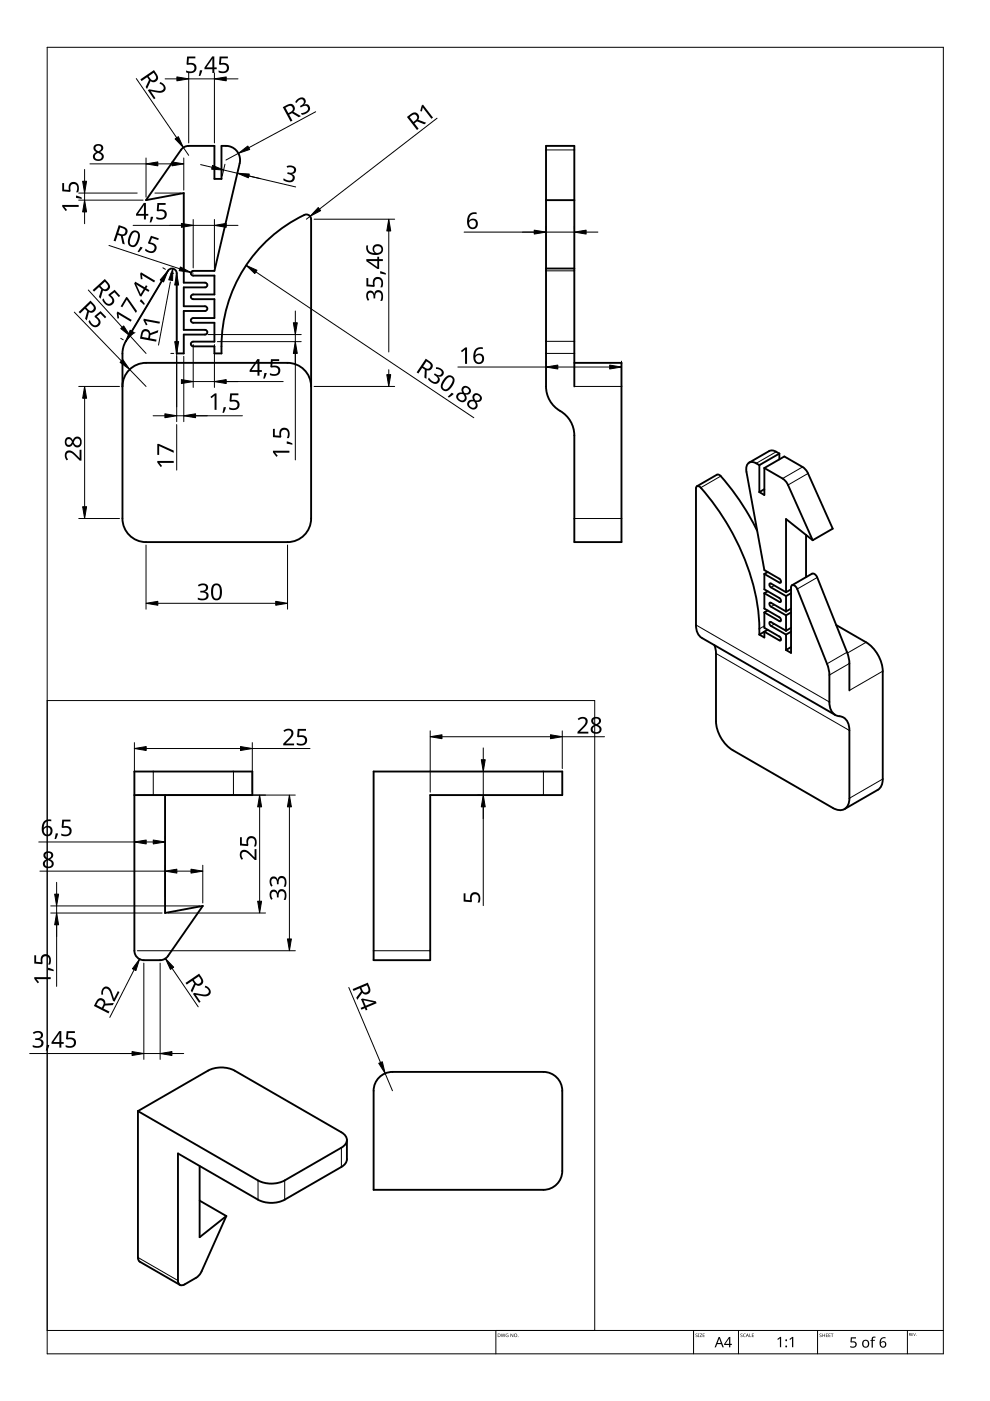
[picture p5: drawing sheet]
<svg xmlns="http://www.w3.org/2000/svg" width="210mm" height="297mm" viewBox="0 0 210 297" stroke-linecap="round" stroke-linejoin="round" font-family="sans-serif">
<g fill="none" stroke="#000" stroke-width=".4">
<path d="M38.6 31.5l.7-.4 .7-.2h5.5v7h1.5v-7a3.2 3.2 0 0 1 3.8 3.7l-5.3 22.8h-4.5a.5 .5 0 0 0-.5 .5 .5 .5 0 0 0 .5 .5h4.5v4h-4.5a.5 .5 0 0 0-.5 .5 .5 .5 0 0 0 .5 .5h4.5v4h-4.5a.5 .5 0 0 0-.5 .5 .5 .5 0 0 0 .5 .5h4.5v4h-4.5a.5 .5 0 0 0-.5 .5 .5 .5 0 0 0 .5 .5h4.5v1.5h1.5a30.7 30.7 0 0 1 18-29.4 1 1 0 0 1 1 1v63.4a5 5 0 0 1-5 5h-30a5 5 0 0 1-5-5v-35l.1-1 .6-1.5 8.9-15a1 1 0 0 1 1.1-.4 1 1 0 0 1 .8 .9v17h1.5v-4h4.5a.5 .5 0 0 0 .5-.5 .5 .5 0 0 0-.5-.5h-4.5v-4h4.5a.5 .5 0 0 0 .5-.5 .5 .5 0 0 0-.5-.5h-4.5v-4h4.5a.5 .5 0 0 0 .5-.5 .5 .5 0 0 0-.5-.5h-4.5v-19l-8 1.5zM115.8 56.9h6M115.8 42.4h6M121.8 76.9h10v38h-10v-22.6a6.3 6.3 0 0 0-3.7-5.6 6 6 0 0 1-2.3-4.8v-51h6v51M66 81.9a5 5 0 0 0-5-5h-30a5 5 0 0 0-5 5M161 98.6a2.2 2.2 0 0 0-2.2-.5 1.72 1.72 0 0 0-.5 2l3.8 20.8 3.1 1.8 .3 .3 .1 .4-.4 .1-3.1-1.8M161 98.6v5.7M162.1 99.2l4.2-2.4 3.9 2.2 .7 .7 5.7 12.4-4.3 2.4M162.1 99.2l3.8 2.3 .8 .7 5.6 12.3M162.1 99.2v5.7l-1.1-.6M165.2 96.2a2.2 2.2 0 0 0-2.1-.6l-4.3 2.5M165.2 96.2v1.2"/>
<path d="M165.2 96.2l-4.2 2.4M147.8 103.1l4.2-2.5 .5 .1a50 50 0 0 1 8 11.8M162.1 103.7l-1.1 .6M170.9 113.4v9M172.3 114.5l-5.6-4.4v15.5M151.4 136.8l.4 1.7v14.4a7.8 7.8 0 0 0 3.5 6.1l21.3 12.3a2.15 2.15 0 0 0 2.5 .2 2.15 2.15 0 0 0 1-2.3v-14.3a2.71 2.71 0 0 0-2.7-3.2 2.74 2.74 0 0 1-1.6-2.9v-5.7l-.3-1.9-6.6-16.5a.77 .77 0 0 0-1.1-.5l-.1 14.2-1-.6M161 134.5a45.4 45.4 0 0 0-8-25.4 42.5 42.5 0 0 0-4.7-5.9l-.3-.1a.42 .42 0 0 0-.4 .5v28.9a3 3 0 0 0 1.2 2.8l28.3 16.3M162.1 121.7v3.3l3.1 1.8 .3 .3 .1 .4-.4 .1-3.1-1.8M162.1 129.9v3.2l3.1 1.9 .3 .2 .1 .5-.4 .1-3.1-1.9M162.1 125.8v3.2l3.1 1.9 .3 .2 .1 .5-.4 .1-3.1-1.8M162.1 133.9v1.3l-1.1-.7M162.1 133.9l-1.1 .6"/>
<path d="M162.8 125.4l-.7 .4M162.8 121.3l-.7 .4M162.8 133.5l-.7 .4M162.8 129.4l-.7 .5M166.7 125.6l-3.2-1.9-.4 .1 .1 .5 .3 .2 3.2 1.9M166.7 129.6l-3.2-1.8-.4 .1 .1 .5 .3 .2 3.2 1.9M166.7 133.7l-3.2-1.8-.4 .1 .1 .4 .3 .3 3.2 1.8M166.7 126.4v3.2M166.7 130.5v3.2M166.7 134.5v3.3M167.7 137.2l-1 .6M167.7 133.9l-1 .6"/>
<path d="M167.7 125.8l-1 .6M167.7 133.1l-1 .6M167.7 129l-1 .6M167.7 125l-1 .6M167.7 129.9l-1 .6M167.9 124.1l4.3-2.5a1.09 1.09 0 0 1 1.1 .8l6.6 16.9 .2 1.4v5.7M177.3 132.5l6.3 3.7a7.8 7.8 0 0 1 3.6 6.1v22.9a2.6 2.6 0 0 1-1.1 2.3l-7 4M28.5 168.6h25v-5h-25v38a2 2 0 0 0 2 2l3.8-.1 1-.5 7.7-10.9-8 1.5v-25M79.2 163.6h40v5h-28v35h-12zM29.2 235.6l.1 31.3 .4 .6 8.4 4.9M29.2 235.6l14.9-8.6a6.3 6.3 0 0 1 5.7 0l22.6 13.1a1.72 1.72 0 0 1 1.2 1.6 1.72 1.72 0 0 1-1.2 1.6l-12 7a6.3 6.3 0 0 1-5.7 0zM80.4 228.4a4 4 0 0 1 2.8-1.1h32a4 4 0 0 1 4 4v17a4 4 0 0 1-4 4h-36v-21a4 4 0 0 1 1.2-2.9z"/>
<path d="M42.3 254.6l5.7 3.2M42.3 247.2v15.1l5.7-4.5M73.6 241.7v4.1a1.93 1.93 0 0 1-1.2 1.6l-12 7a6.3 6.3 0 0 1-5.7 0l-17-9.8v26.9a.86 .86 0 0 0 .4 .9 .86 .86 0 0 0 1-.1l2.8-1.6 .7-.8 5.4-12.1"/>
</g>
<g fill="none" stroke="#000" stroke-width=".21">
<path d="M115.8 31.8h6M115.8 57.4h6M115.8 74.9h6M115.8 72.4h6M121.8 81.9h10M164.6 95.8l-4.3 2.4M170.2 99l-4.3 2.5M121.8 109.9h10M152.8 101l-4.2 2.4M171.3 100.4l-4.2 2.4M147.6 132.5l28.2 16.3M151.8 138.5l28.3 16.4"/>
<path d="M162.1 132.7l-1.1 .6M164.2 132.3l-.7 .4M164.2 124.1l-.7 .4M164.2 128.2l-.7 .4M165.6 131.5l-.4 .2M165.6 135.6l-.4 .2M165.6 123.3l-.4 .2M165.6 127.4l-.4 .2M173.3 122.4l-4.3 2.5M179.6 138.3l-4.3 2.4M183.6 136.2l-3.9 2.3M180.1 140.7l-4.3 2.4"/>
<path d="M187.2 142.3l-7.1 4.1M32.5 163.6v5M49.5 163.6v5M115.2 163.6v5M187.2 165.2l-7.1 4M79.2 201.6h12M54.7 250.3v4.1M60.4 250.3v4.1M72.4 243.3v4.1M29.2 266.6l8.5 4.9"/>
</g>
<path d="M10 10h190v277h-190z" fill="none" stroke="#000" stroke-width=".21"/>
<path d="M147.1 282.1v4.9M156.6 282.1v4.9M173.3 282.1v4.9M192.4 282.1v4.9M200 282.1h-94.9v4.9" fill="none" stroke="#000" stroke-width=".21"/>
<g fill="#000">
<path d="M106.2 282.8l.2 .6 .2-.6 .3 .6 .2-.6-.2 .7-.2-.6-.3 .6zM107.3 282.8h.5l-.4 .1-.1 .2 .3 .3h.1v-.2l-.1-.1h.2v.4l-.5-.1zM108.2 282.8l.5 .6 .1-.6v.7l-.5-.6-.1 .6zM147.5 282.8h.4l-.3 .1 .1 .2a.23 .23 0 0 1 .2 .3 .23 .23 0 0 1-.4 0 .18 .18 0 0 0 .2 .1 .18 .18 0 0 0 0-.3l-.2-.2zM148 282.8h.3v.7h-.3zM148.4 282.8h.4l-.3 .6 .4 .1h-.5l.3-.7zM149 282.8h.4h-.3v.3h.3h-.3v.3l.3 .1h-.4zM157 282.8h.4l-.3 .1 .1 .2a.23 .23 0 0 1 .2 .3 .23 .23 0 0 1-.4 0 .18 .18 0 0 0 .2 .1 .18 .18 0 0 0 .1-.3l-.3-.2zM157.6 282.8h.4a.29 .29 0 0 0-.4 .4 .29 .29 0 0 0 .5 .2h-.5zM158.9 282.8l.1 .6 .3 .1h-.4zM159.4 282.8h.4h-.3v.3h.3h-.3v.3l.3 .1h-.4zM164.8 283.9l.6-.4h.2v2.1h-.2v-1.9l-.5 .4z"/>
<path d="M167.4 283.9l.6-.4h.2v2.1h-.3v-1.9l-.4 .4zM173.8 282.8h.4l-.3 .1 .1 .2a.23 .23 0 0 1 .2 .3 .25 .25 0 0 1-.5 0 .18 .18 0 0 0 .3 .1 .18 .18 0 0 0 0-.3l-.2-.2zM174.4 282.8v.3h.4l.1-.3v.7l-.1-.4h-.4v.4zM175.1 282.8h.4h-.3v.3h.3h-.3v.3l.3 .1h-.4zM175.7 282.8h.4h-.3v.3h.3h-.3v.3l.3 .1h-.4zM176.2 282.8h.5h-.2v.7l-.1-.7zM180.4 283.5h1.1v.3h-.9v.6a.75 .75 0 0 1 1 .7 .75 .75 0 0 1-1.1 .6l-.2-.1v-.2l.2 .1a.51 .51 0 0 0 .9-.4 .51 .51 0 0 0-.8-.5h-.3zM184.9 283.5l.8-.1-.1 .2h-.4l-.1 .2v.3h.4v.2h-.4v1.4h-.3v-1.4h-.3l.3-.2zM193.3 282.6h.3l-.3 .1v.2h.3l-.3 .1v.2h.3h-.3zM193.6 282.6l.3 .6 .3-.6-.3 .6z"/>
<path d="M105.5 282.8l.6 .1-.1 .5-.5 .1zM105.6 282.8v.6h.3l.1-.4z"/>
<path d="M108.9 283.1a.4 .4 0 0 1 .8 0 .4 .4 0 0 1-.8 0zM109.1 283.1a.27 .27 0 0 0 .5 0 .27 .27 0 0 0-.5 0z"/>
<path d="M152.4 283.5h.2l.9 2.2h-.3l-.3-.7h-.8l-.3 .7h-.3zM152.5 283.8l-.4 .9h.7z"/>
<path d="M154.6 283.5h.2v1.4h.4v.3h-.4v.5h-.2v-.5h-1.1v-.3zM154.6 283.8l-.8 1.1h.8z"/>
<path d="M158.4 282.8l.4 .7-.2-.2h-.3l-.2 .2zM158.5 282.8l-.2 .4h.3z"/>
<path d="M183 284.3a.82 .82 0 0 1 1.2 0 .82 .82 0 0 1-.2 1.3 .82 .82 0 0 1-1.2-.5zM183.2 284.4a.6 .6 0 0 0-.1 .8 .6 .6 0 0 0 .8 .2l.1-.4a.53 .53 0 0 0-.1-.6 .53 .53 0 0 0-.7 0z"/>
<path d="M186.8 283.7l.3-.2a.38 .38 0 0 1 .7 .3 .74 .74 0 0 0-1 .8 .7 .7 0 0 1 1 .2 .7 .7 0 0 1-.4 1 .7 .7 0 0 1-.9-.6v-.9zM186.7 285a.5 .5 0 0 0 1 0 .5 .5 0 0 0-1 0z"/>
<path d="M192.7 282.6h.2a.17 .17 0 0 1 .2 .2 .17 .17 0 0 1-.1 .2l.2 .2-.3-.2-.2 .2zM192.8 282.7v.2h.2v-.2z"/>
<circle cx="109.9" cy="283.4" r=".07"/>
<circle cx="166.7" cy="285.5" r=".2"/>
<circle cx="166.7" cy="284.2" r=".2"/>
<circle cx="194.3" cy="283.2" r=".05"/>
</g>
<path d="M10 148.5h116.1v133.6h-116.1z" fill="none" stroke="#000" stroke-width=".21"/>
<g fill="none" stroke="#000" stroke-width=".21">
<path d="M28.9 16.7l8.6 12.5M35 16.7h2.5M40 15.5v14.8M40 16.7h5.5M45.5 15.5v14.8M48 16.7h2.5M17.9 35.9v2.5M19.1 34.7h11.9M31 33.5v8.3M33.5 34.7h3M38.9 31.3l1.1 1.6M39 33.5v6.8"/>
<path d="M42.5 34.9l2.5 .6M47.4 36l15.3 3.6M47.7 34.8l-.6 2.5M50.5 32.5l-2.6 1.4M50.6 35.5l-.1 .6M66.9 23.7l-14.2 7.6M92.7 25.1l-25 19.2M16.7 42.4h13.6M16.7 40.9h12.4M17.9 40.9v1.5M17.9 44.9v2.5M23.1 52l15 5"/>
<path d="M28.2 47.8h17.3M32.8 40.9h5.5M34.3 59.6l-6.3 10.6M34.5 56.8l.6 .3M36.1 59.8l-2.5 13.4M36.2 57.9h.6M40.5 57.8l.5 .1M41 46.5v10.3M45.5 46.5v10.3M48 47.8h2.5M52.2 56.3l48.3 32.3M65.8 45.9l-.8 .6"/>
<path d="M66.6 46.5h17.1M82.4 49v25.6M98.4 49.2h23.4M115.8 48v.6M121.8 48v.6M124.3 49.2h2.5M15.8 66.2l10 10.3M18.7 61.5l7.2 7.9M25.6 71.7l.5 .3M27.5 78.3l3.5 3.6M27.6 71.2l3.4 3.7M28.6 70.5l-1.2 1"/>
<path d="M36.2 74.9h.6M37.5 60.4v12M37.5 74.9v14.5M39 75.6v13.8M41 73.1v9.1M44.1 70.9h19.8M45.5 73.1v9.1M46.1 72.4h17.8M62.6 65.9v2.5M62.6 70.9v26.6M82.4 78.4v1M97.1 77.8h18.7"/>
<path d="M115.8 76.6v.6M118.3 77.8h11M131.8 76.6v4.7M16.7 81.9h8.6M17.9 84.4v23M32.5 88.1h2.5M37.5 90v9.7M37.5 88.1h13.9M41 80.9h19M66.6 81.9h17.1M16.7 109.9h8.6M31 115.6v13.6"/>
<path d="M61 115.6v13.6M33.5 127.9h25M28.5 157.5v10.4M31 158.7h20M53.5 157.5v10.4M53.5 158.7h12.2M91.2 155v12.9M93.7 156.2h23M102.5 158.6v2.5M119.2 155v7.9M119.2 156.2h9M8.2 178.5h20.3"/>
<path d="M28.5 177.3v.6M29.1 168.6h33.5M31 178.5h1.5M35 177.3v.6M55 171.1v20M61.4 171.1v28M101.2 168.6h.6M101.2 163.6h.6M102.5 163.6v28.4M8.5 184.7h26.5M10.8 193.6h23.6M10.8 192.1h31.6"/>
<path d="M12 187.1v2.5M12 192.1v17M35 183.4v6.8M35.6 193.6h20.7M37.5 184.7h3M43 183.4v8M28.5 205.6l-5.2 10.1M29.1 201.6h33.5M29.6 203.2v.2M30.5 204.2v20.4M34 204.2v20.4M35 203.1l.1 .1"/>
<path d="M36.5 205.3l5.5 8.2M74 209.4l6.7 15.9M6.3 223.4h27.7M36.5 223.4h2.5M81.7 227.6l1.5 3.7"/>
</g>
<g fill="#000" stroke="#000" stroke-width=".21">
<path d="M37.5 16.3l2.5 .4-2.5 .4zM45.5 16.7l2.5-.4v.8zM17.5 38.4h.9l-.5 2.5zM31 34.7l2.5-.4v.9zM36.5 34.3l2.5 .4-2.5 .5zM37.1 29.5l.7-.5 1.1 2.3zM45.1 35.1l2.3 .9-2.5-.1zM50.3 36.7l2.6 .2-.2 .8zM50.5 32.5l2-1.5 .4 .7zM17.9 42.4l.5 2.5h-.9zM35.6 57.4l-.9 2.4-.7-.4zM36.6 57v2.5l-.8-.2z"/>
<path d="M38.2 56.6l2.3 1.2-2.5-.4zM38.5 47.4l2.5 .4-2.5 .4zM45.5 47.8l2.5-.4v.8zM52.2 56.3l2.3 1-.5 .7zM67.5 44l.5 .7-2.2 1.2zM82.4 46.5l.4 2.5h-.8zM113.3 48.8l2.5 .4-2.5 .4zM121.8 49.2l2.5-.4v.8zM25.5 76.8l.6-.6 1.4 2.1zM25.6 69.7l.6-.6 1.4 2.1zM27.6 70l.7 .4-1.6 2zM37.5 57.9l.4 2.5h-.9z"/>
<path d="M37 72.4h.9l-.4 2.5zM62.6 72.4l.4 2.5h-.8zM62.2 68.4h.8l-.4 2.5zM82 79.4h.8l-.4 2.5zM115.8 77.8l2.5-.4v.8zM129.3 77.4l2.5 .4-2.5 .4zM17.9 81.9l.5 2.5h-.9zM35 87.7l2.5 .4-2.5 .5zM38.5 80.5l2.5 .4-2.5 .4zM39 88.1l2.5-.4v.9zM45.5 80.9l2.5-.4v.8zM17.5 107.4h.9l-.5 2.5z"/>
<path d="M31 127.9l2.5-.4v.8zM58.5 127.5l2.5 .4-2.5 .4zM28.5 158.7l2.5-.4v.8zM51 158.3l2.5 .4-2.5 .4zM91.2 156.2l2.5-.4v.8zM116.7 155.8l2.5 .4-2.5 .4zM28.5 178.5l2.5-.4v.8zM32.5 178.1l2.5 .4-2.5 .4zM55 168.6l.5 2.5h-.9zM61.4 168.6l.4 2.5h-.9zM102.5 168.6l.4 2.5h-.9zM102 161.1h.9l-.4 2.5z"/>
<path d="M12 193.6l.4 2.5h-.8zM11.6 189.6h.8l-.4 2.5zM35 184.7l2.5-.4v.8zM40.5 184.3l2.5 .4-2.5 .4zM54.6 191.1h.9l-.5 2.5zM60.9 199.1h.9l-.4 2.5zM29.6 203.4l-.8 2.4-.7-.4zM35.1 203.2l1.7 1.9-.7 .4zM28 223l2.5 .4-2.5 .4zM34 223.4l2.5-.4v.8zM80.3 225.4l.8-.3 .6 2.5z"/>
</g>
<g fill="#000">
<path d="M39.7 12h1.7v.4h-1.4v1a1.17 1.17 0 0 1 1.7 .9 1.17 1.17 0 0 1-1.6 1.2l-.6-.2v-.4a1.03 1.03 0 0 0 1.7-.5 .93 .93 0 0 0-1.4-.6l-.3-.2zM42.4 14.9l.5 .1-.4 1.1h-.4zM46.6 12h1.7v.4h-1.4l-.1 1a1.17 1.17 0 0 1 1.8 .9 1.17 1.17 0 0 1-1.6 1.2l-.6-.2v-.4a1.03 1.03 0 0 0 1 .3 1.03 1.03 0 0 0 .7-.8 .93 .93 0 0 0-1.5-.6l-.2-.2zM13.2 38.8h.4v1.4l1 .1a1.17 1.17 0 0 1 1-1.7 1.17 1.17 0 0 1 1.1 1.5l-.2 .7h-.4a1.03 1.03 0 0 0 .3-1.1 1.03 1.03 0 0 0-.8-.7 .93 .93 0 0 0-.6 1.5l-.2 .2-1.6-.1zM31.3 19.1l.3-.2 1.6 .3a.98 .98 0 0 0 1.5-.7l-.2-.4-.7-.3 .1-.4a1.16 1.16 0 0 1 1.1 .9 1.16 1.16 0 0 1-.5 1.3l-.7 .1-1.8-.3 1 1.4-.4 .2zM60.8 35.2a1.25 1.25 0 0 1 1.3-.1 1.25 1.25 0 0 1 .7 1.1 .85 .85 0 0 1-.9 .7 .93 .93 0 0 1 .6 1.2 .93 .93 0 0 1-1.3 .5l-1.1-.4v-.4a1.24 1.24 0 0 0 1.9 .1 .71 .71 0 0 0-.8-1h-.3l.1-.4a.81 .81 0 0 0 .9 .1 .81 .81 0 0 0 .4-.7 1.02 1.02 0 0 0-1.4-.3zM62.9 21.2a1.07 1.07 0 0 1 1.9 0v.6l-.3 .4a.94 .94 0 0 1 1.2 .5 .94 .94 0 0 1-.5 1.2l-1.2 .4-.2-.3a1.24 1.24 0 0 0 1.5-1.1 .71 .71 0 0 0-1.2-.3l-.3 .2-.2-.3a.81 .81 0 0 0 .7-.5 .81 .81 0 0 0-.1-.9 1.02 1.02 0 0 0-1.3 .7l-.3-.1zM89.4 22.4l.3-.2 2.1 2.7-.3 .3-1.9-2.4-.1 .8h-.4zM16.1 41.5l1.2 .4v.3l-1.2-.3zM13.2 43.5h3.5v.4h-3.1l.6 .6-.3 .3-.7-1zM29.8 52.3l.4 .2-.7 1-.3-.1zM32 50l1.7 .5-.2 .4-1.3-.4-.4 .9a1.17 1.17 0 0 1 1.4 1.5 1.17 1.17 0 0 1-1.9 .6l-.5-.4 .1-.4a1.03 1.03 0 0 0 .9 .6 1.03 1.03 0 0 0 .9-.5 .93 .93 0 0 0-1.2-1.1l-.1-.2z"/>
<path d="M32 46h.5l-.4 1.2h-.4zM29.9 57.7l3 1.8-.2 .4-2.6-1.6 .1 .9h-.3l-.2-1.2zM33.4 43h1.7v.4h-1.4v1a1.17 1.17 0 0 1 1.7 1 1.17 1.17 0 0 1-1.6 1.2l-.6-.2v-.4a1.03 1.03 0 0 0 1 .3 1.03 1.03 0 0 0 .7-.8 .93 .93 0 0 0-1.4-.7l-.3-.1zM77.7 59h.4v1.3l1 .1a1.17 1.17 0 0 1 1-1.7 1.17 1.17 0 0 1 1.1 1.6l-.2 .6h-.4a1.03 1.03 0 0 0 .3-1 1.03 1.03 0 0 0-.8-.7 .93 .93 0 0 0-.6 1.4l-.2 .2-1.6-.1zM80.6 57.5l1.2 .4v.3l-1.2-.2zM18.8 68.1l.3-.3a1.03 1.03 0 0 0 .5 1 1.03 1.03 0 0 0 1.1 0 .93 .93 0 0 0-.6-1.5l-.1-.3 1.3-1 1.2 1.2-.2 .3-1-1-.8 .6a1.17 1.17 0 0 1 .5 1.9 1.17 1.17 0 0 1-1.9-.3zM21.7 63.5l.3-.2a1.03 1.03 0 0 0 .5 .9 1.03 1.03 0 0 0 1.1 0 .93 .93 0 0 0-.6-1.5v-.3l1.3-1 1.2 1.3-.3 .3-.9-1-.8 .6a1.17 1.17 0 0 1 .4 1.9 1.17 1.17 0 0 1-1.9-.4zM24.9 66l3 1.8-.2 .4-2.6-1.6 .2 .9h-.4l-.2-1.2zM26.8 62.9l.3 .2 1.9 2.8-.2 .4-1.9-2.8-1 1.6-.3-.2zM29.9 63.5l.8 .9-.2 .3-.9-.8zM30.5 67.6l3.4 .6-.1 .4-3-.6 .5 .8-.3 .2-.6-1.1zM56.1 79.1h.4l-.4 1.2h-.3z"/>
<path d="M57.4 76.2h1.8v.4h-1.4l-.1 1a1.17 1.17 0 0 1 1.7 .9 1.17 1.17 0 0 1-1.5 1.2l-.7-.2v-.4a1.03 1.03 0 0 0 1.8-.5 .93 .93 0 0 0-1.5-.7l-.2-.1zM77.9 61.9a.85 .85 0 0 1 .9-.3 .85 .85 0 0 1 .6 .7 .93 .93 0 0 1 1-.8 .93 .93 0 0 1 .8 1l-.2 1.3h-.4a1.24 1.24 0 0 0-.3-1.8 .71 .71 0 0 0-.7 .9v.4h-.4a.81 .81 0 0 0-.1-.9 .81 .81 0 0 0-.8-.3 1.02 1.02 0 0 0 0 1.5l-.3 .2a1.65 1.65 0 0 1-.1-1.9zM92.4 77.9a1.25 1.25 0 0 1 1.3 .3 1.25 1.25 0 0 1 .3 1.3 .85 .85 0 0 1-1.1 .3 .93 .93 0 0 1 .1 1.3 .93 .93 0 0 1-1.3 .1l-1-.8 .3-.4a1.24 1.24 0 0 0 1.6 .8 .71 .71 0 0 0-.3-1.2l-.3-.2 .2-.3a.81 .81 0 0 0 .8 .5 .81 .81 0 0 0 .7-.5 1.02 1.02 0 0 0-1.3-.9zM97.7 74.4l1-.7h.3v3.4h-.4v-3l-.7 .6zM14 95.8a1.5 1.5 0 0 1 2.1 .6l.8 .7v-1.7h.4v2.3h-.4l-1.1-1.1a.98 .98 0 0 0-1.7-.3v.5l.3 .6-.3 .2a1.47 1.47 0 0 1-.1-1.8zM33.4 97.7h3.4v.4h-3l.6 .7-.3 .2-.7-.9zM33.4 94.1h.3l3.1 1.4v.5l-3.1-1.4v1.9h-.3zM44.6 84.1l1-.7h.3v3.5h-.4v-3l-.7 .5zM47.4 86.3l.5 .1-.4 1.1h-.3zM48.8 83.4h1.7v.4h-1.3l-.1 1a1.17 1.17 0 0 1 1.7 1 1.17 1.17 0 0 1-1.6 1.1l-.6-.1v-.5a1.03 1.03 0 0 0 1 .3 1.03 1.03 0 0 0 .8-.8 .93 .93 0 0 0-1.5-.6l-.2-.1zM57.9 90.9h.4v1.4l1 .1a1.17 1.17 0 0 1 .9-1.7 1.17 1.17 0 0 1 1.2 1.6l-.2 .6h-.4a1.03 1.03 0 0 0 .3-1.1 1.03 1.03 0 0 0-.8-.7 .93 .93 0 0 0-.6 1.5l-.2 .2-1.6-.1zM60.8 93.6l1.2 .4v.3l-1.2-.2z"/>
<path d="M57.9 95.6h3.5v.4h-3.1l.6 .6-.3 .3-.7-1zM94.9 84.1l.9-.8 .4 .2-1 .8zM42 124.1a1.25 1.25 0 0 1 1.2-.5 1.25 1.25 0 0 1 .9 1 .85 .85 0 0 1-.7 .8 .93 .93 0 0 1 .9 1.1 .93 .93 0 0 1-1.1 .8l-1.3-.2v-.4a1.24 1.24 0 0 0 1.9-.3 .71 .71 0 0 0-1-.8h-.3v-.3a.81 .81 0 0 0 .8-.1 .81 .81 0 0 0 .3-.8 1.02 1.02 0 0 0-1.4 0zM60.1 154.9a1.16 1.16 0 0 1 1.3-.4 1.16 1.16 0 0 1 .8 1.1l-.3 .7-1.3 1.3h1.8v.4h-2.4v-.3l1.2-1.1a.98 .98 0 0 0 .2-1.7h-.5l-.6 .3zM63.1 154.5h1.8v.4h-1.4l-.1 1a1.17 1.17 0 0 1 1.7 1 1.17 1.17 0 0 1-1.6 1.2l-.6-.2v-.4a1.03 1.03 0 0 0 1.8-.5 .93 .93 0 0 0-1.5-.7l-.2-.1zM122.5 152.4a1.16 1.16 0 0 1 1.3-.4 1.16 1.16 0 0 1 .8 1.1l-.3 .7-1.3 1.3h1.7v.4h-2.3v-.3l1.1-1.1a.98 .98 0 0 0 .3-1.7h-.5l-.6 .3zM11.8 176.7h.5l-.4 1.2h-.3zM13.2 173.8h1.7v.4h-1.3l-.1 1a1.17 1.17 0 0 1 1.7 .9 1.17 1.17 0 0 1-1.6 1.2l-.6-.2v-.4a1.03 1.03 0 0 0 1.8-.5 .93 .93 0 0 0-1.5-.6l-.2-.2zM50.9 177.5h.4v1.4l1 .1a1.17 1.17 0 0 1 .9-1.8 1.17 1.17 0 0 1 1.2 1.6l-.2 .7h-.4a1.03 1.03 0 0 0 .3-1.1 1.03 1.03 0 0 0-.8-.7 .93 .93 0 0 0-.6 1.5l-.2 .2-1.6-.1zM51.1 180.5a1.5 1.5 0 0 1 2.1 .6l.8 .7v-1.8h.4v2.3h-.4l-1.1-1.1a.98 .98 0 0 0-1.7-.2v.4l.3 .7-.3 .2a1.47 1.47 0 0 1-.1-1.8zM57.4 188.9a.85 .85 0 0 1 .9-.3 .85 .85 0 0 1 .6 .7 .93 .93 0 0 1 1-.8 .93 .93 0 0 1 .8 1l-.2 1.3h-.4a1.24 1.24 0 0 0-.2-1.8 .71 .71 0 0 0-.8 .9v.4h-.4a.81 .81 0 0 0-.1-.9 .81 .81 0 0 0-.8-.3 1.02 1.02 0 0 0 0 1.5l-.3 .2a1.65 1.65 0 0 1-.1-1.9zM57.4 186.1a.85 .85 0 0 1 .9-.2 .85 .85 0 0 1 .6 .6 .93 .93 0 0 1 1-.8 .93 .93 0 0 1 .8 1l-.2 1.3h-.4a1.24 1.24 0 0 0-.2-1.8 .71 .71 0 0 0-.8 .9v.4h-.4a.81 .81 0 0 0-.1-.9 .81 .81 0 0 0-.8-.3 1.02 1.02 0 0 0 0 1.5l-.3 .2a1.65 1.65 0 0 1-.1-1.9z"/>
<path d="M98.3 189.4h.4v1.4l1 .1a1.17 1.17 0 0 1 1-1.8 1.17 1.17 0 0 1 1.1 1.6l-.2 .7h-.4a1.03 1.03 0 0 0-.5-1.8 .93 .93 0 0 0-.6 1.5l-.2 .2-1.6-.2zM7.3 202.5h.4v1.4l1 .1a1.17 1.17 0 0 1 .9-1.7 1.17 1.17 0 0 1 1.2 1.6l-.2 .6h-.4a1.03 1.03 0 0 0 .3-1 1.03 1.03 0 0 0-.8-.8 .93 .93 0 0 0-.7 1.5l-.1 .2-1.6-.1zM7 218.9a1.25 1.25 0 0 1 1.2-.4 1.25 1.25 0 0 1 .9 .9 .85 .85 0 0 1-.7 .9 .93 .93 0 0 1 .9 1 .93 .93 0 0 1-1.1 .8l-1.3-.1v-.4a1.24 1.24 0 0 0 1.9-.3 .71 .71 0 0 0-1-.8h-.3v-.4a.81 .81 0 0 0 .8 0 .81 .81 0 0 0 .3-.8 1.02 1.02 0 0 0-1.4-.1zM10.2 205.2l1.2 .4v.3l-1.2-.2zM7.3 207.2h3.5v.4h-3.1l.6 .7-.3 .2-.7-1zM14.1 218.6h1.8v.4h-1.4l-.1 1a1.17 1.17 0 0 1 1.7 1 1.17 1.17 0 0 1-1.6 1.2l-.6-.2v-.4a1.03 1.03 0 0 0 1.1 .2 1.03 1.03 0 0 0 .7-.8 .93 .93 0 0 0-1.5-.6l-.2-.1zM21.9 209.4a1.13 1.13 0 0 1 1.8 .9l.5 1.4 .8-1.6 .3 .2-1 2.1-.3-.2-.5-1.5a.98 .98 0 0 0-1.4-1l-.2 .4v.7l-.4 .1v-.9zM40.9 210.7l.3-.2 1.5 .3a.98 .98 0 0 0 1.6-.7l-.3-.4-.6-.4 .1-.3a1.16 1.16 0 0 1 1.1 .9 1.16 1.16 0 0 1-.5 1.2l-.7 .2-1.9-.4 1 1.5-.3 .2zM10 221.5l.4 .1-.4 1.1h-.3z"/>
<path d="M29.8 16.8l2.8-1.9 .6 .8a1 1 0 0 1 .1 1.4 1 1 0 0 1-1.4 .1l-.7 1.7-.3-.4 .7-1.6-.4-.5-1.2 .8zM31.5 16.2l.3 .4a.67 .67 0 0 0 1 .3 .67 .67 0 0 0 .1-1.1l-.3-.4z"/>
<path d="M45 12h.4v2.3h.5v.4h-.5v.8h-.4v-.8h-1.6v-.4zM45 12.4l-1.2 1.9h1.2z"/>
<path d="M20 30.9a1.03 1.03 0 0 1 1.2-.4 1.03 1.03 0 0 1 .6 1.2l-.6 .5a1 1 0 0 1 .8 1.3 1 1 0 0 1-1.4 .6 .94 .94 0 0 1-.9-.8 .94 .94 0 0 1 .7-1l-.1-.1a.88 .88 0 0 1-.3-1.3zM20.1 33.2a.7 .7 0 0 0 1.4 0 .7 .7 0 0 0-1.4 0zM20.3 31.5a.58 .58 0 0 0 1.1 0 .58 .58 0 0 0-1.1 0z"/>
<path d="M60 22.7l.8-.4a1 1 0 0 1 1.4 0 1 1 0 0 1 0 1.4l1.6 .9-.4 .3-1.5-.9-.6 .3 .7 1.3-.4 .2zM60.5 22.8l.6 1.2 .5-.3a.67 .67 0 0 0 .4-.9 .67 .67 0 0 0-1-.2z"/>
<path d="M86.3 24.8l.7-.6a1 1 0 0 1 1.4-.2 1 1 0 0 1 .3 1.4l1.7 .6-.4 .4-1.6-.7-.5 .5 .9 1.1-.4 .3zM86.9 24.8l.7 1.1 .5-.4a.67 .67 0 0 0 .2-1 .67 .67 0 0 0-1 0z"/>
<path d="M25.2 47.7l.9 .3a1 1 0 0 1 .9 1.1 1 1 0 0 1-1 .9l.5 1.8-.5-.1-.4-1.7-.6-.2-.5 1.4-.4-.2zM25.5 48.2l-.4 1.3 .5 .1a.67 .67 0 0 0 1-.4 .67 .67 0 0 0-.6-.8z"/>
<path d="M27.9 49.2a1.13 1.13 0 0 1 1.5-.1 1.13 1.13 0 0 1 .2 1.5 1.69 1.69 0 0 1-1.6 1.8 1.27 1.27 0 0 1-.8-1.9zM28.2 49.4l-.7 1.6a.69 .69 0 0 0 .4 1 .69 .69 0 0 0 .9-.6 1.9 1.9 0 0 0 .2-2.1l-.5-.1z"/>
<path d="M30.5 43h.4v2.4h.5v.3h-.5v.8h-.4v-.8h-1.7v-.3zM30.5 43.5l-1.2 1.9h1.2z"/>
<path d="M77.7 52h.3a1.18 1.18 0 0 0 1.4 1.6 1.08 1.08 0 0 1-.1-1.6 1.08 1.08 0 0 1 1.6 .1 1.22 1.22 0 0 1 .1 1.4 1.22 1.22 0 0 1-1.3 .6 1.63 1.63 0 0 1-2-2.1zM79.3 52.9a.8 .8 0 0 0 1.6 0 .8 .8 0 0 0-1.6 0z"/>
<path d="M77.7 54.9h2.3v-.5h.4v.5h.8v.5h-.8v1.6h-.4l-2.3-1.6zM78.1 55.3l1.9 1.3v-1.2z"/>
<path d="M99.5 45.4l.6-.3 .5-.1h.5v.4a1.18 1.18 0 0 0-1.6 1.4 1.08 1.08 0 0 1 1.6-.1 1.08 1.08 0 0 1-.1 1.6 1.22 1.22 0 0 1-1.4 .1 1.22 1.22 0 0 1-.6-1.4l.1-.8zM99.4 47.5a.76 .76 0 0 0 1.5 0 .76 .76 0 0 0-1.5 0z"/>
<path d="M16.7 66.2l2.5-2.5 .6 .7a1 1 0 0 1 .4 1.4 1 1 0 0 1-1.3 .4l-.5 1.7-.4-.3 .5-1.6-.5-.5-1 1zM18.3 65.2l.3 .4a.67 .67 0 0 0 1.1 .1 .67 .67 0 0 0-.1-1l-.4-.4z"/>
<path d="M19.6 61.5l2.6-2.3 .7 .7a1 1 0 0 1 .3 1.3 1 1 0 0 1-1.4 .4l-.5 1.7-.3-.3 .5-1.6-.5-.5-1.1 .9zM21.3 60.6l.3 .4a.67 .67 0 0 0 1.1 .1 .67 .67 0 0 0-.1-1l-.4-.4z"/>
<path d="M28.7 59.7l2 1.2 .2-.4 .4 .2-.3 .4 .7 .4-.2 .4-.7-.4-.9 1.4-.3-.2-1.1-2.6zM28.9 60.3l.9 2 .7-1z"/>
<path d="M30.3 70a.98 .98 0 0 1 1.6 .6l1.7-.6-.1 .5-1.6 .6-.1 .6 1.4 .3-.1 .4-3.4-.6 .2-1.2zM30.5 70.3l-.4 1.1 1.3 .3 .1-.5a.67 .67 0 0 0-.2-.8 .67 .67 0 0 0-.8-.1z"/>
<path d="M54.6 76.1h.4v2.4h.5v.4h-.5v.7h-.4v-.7h-1.7v-.4zM54.6 76.6l-1.3 1.9h1.3z"/>
<path d="M90.3 76.1l.8 .5a1 1 0 0 1 .6 1.2 1 1 0 0 1-1.2 .7l-.1 1.8-.4-.3 .1-1.6-.6-.4-.8 1.2-.4-.3zM90.4 76.6l-.7 1.1 .4 .3a.67 .67 0 0 0 1.1-.1 .67 .67 0 0 0-.4-1z"/>
<path d="M100.9 74l.5-.3 .5-.1 .5 .1v.3a1.18 1.18 0 0 0-1.6 1.4 1.08 1.08 0 0 1 1.6-.1 1.08 1.08 0 0 1-.1 1.6 1.22 1.22 0 0 1-1.4 .1 1.22 1.22 0 0 1-.5-1.3v-.9zM100.7 76.1a.8 .8 0 0 0 1.6 0 .8 .8 0 0 0-1.6 0z"/>
<path d="M14.1 92.8a.88 .88 0 0 1 1.3 .5 1 1 0 0 1 1.3-.7 1 1 0 0 1 .6 1.4 .94 .94 0 0 1-.8 .9 .94 .94 0 0 1-1.1-.8 .91 .91 0 0 1-1.1 .6 .91 .91 0 0 1-.6-1.2zM15.7 93.8a.69 .69 0 0 0 1.3 0 .69 .69 0 0 0-1.3 0zM14.1 93.7a.58 .58 0 0 0 1.1 0 .58 .58 0 0 0-1.1 0z"/>
<path d="M94.5 80a1.13 1.13 0 0 1 1.6-.1 1.13 1.13 0 0 1 0 1.6 1.69 1.69 0 0 1-2.1 1.3 1.27 1.27 0 0 1-.2-2zM94.7 80.3l-.7 1.1a.69 .69 0 0 0 .1 1 .69 .69 0 0 0 1-.2 1.91 1.91 0 0 0 .7-2l-.6-.2z"/>
<path d="M98.1 82a1.03 1.03 0 0 1 1.4 .2 1.03 1.03 0 0 1-.1 1.4l-.7 .1a1 1 0 0 1-.1 1.4 1 1 0 0 1-1.5-.2 .94 .94 0 0 1-.2-1.2 .94 .94 0 0 1 1.1-.5l-.1-.1a.91 .91 0 0 1 .2-1.1zM97.1 84.2a.7 .7 0 0 0 1.4 0 .7 .7 0 0 0-1.4 0zM98.2 82.8a.6 .6 0 0 0 1.2 0 .6 .6 0 0 0-1.2 0z"/>
<path d="M100.4 83.6a1.03 1.03 0 0 1 1.4 .1 1.03 1.03 0 0 1 0 1.4l-.8 .1a1 1 0 0 1-.1 1.5 1 1 0 0 1-1.5-.3 .94 .94 0 0 1-.2-1.2 .94 .94 0 0 1 1.1-.4v-.2a.91 .91 0 0 1 .1-1zM99.5 85.7a.69 .69 0 0 0 1.3 0 .69 .69 0 0 0-1.3 0zM100.5 84.4a.6 .6 0 0 0 1.2 0 .6 .6 0 0 0-1.2 0z"/>
<path d="M45.2 123.9a1.16 1.16 0 0 1 1.3 0 1.16 1.16 0 0 1 .5 1.2 1.69 1.69 0 0 1-1 2.2 1.27 1.27 0 0 1-1.3-1.6l.2-1.2zM45.4 124.3a2.16 2.16 0 0 0 .3 2.6 .82 .82 0 0 0 .9-1.1 1.35 1.35 0 0 0-.7-1.7z"/>
<path d="M125.5 152.3a1.03 1.03 0 0 1 1.3-.3 1.03 1.03 0 0 1 .5 1.2l-.5 .5a1 1 0 0 1 .7 1.3 1 1 0 0 1-1.4 .6 .94 .94 0 0 1-.9-.9 .94 .94 0 0 1 .8-1l-.2-.1a.88 .88 0 0 1-.3-1.3zM125.7 154.6a.69 .69 0 0 0 1.3 0 .69 .69 0 0 0-1.3 0zM125.8 152.9a.6 .6 0 0 0 1.2 0 .6 .6 0 0 0-1.2 0z"/>
<path d="M9.3 174.1l.6-.3 .5-.1 .5 .1v.3a1.18 1.18 0 0 0-1.6 1.4 1.08 1.08 0 0 1 1.6-.1 1.08 1.08 0 0 1-.1 1.6 1.22 1.22 0 0 1-1.4 .1 1.22 1.22 0 0 1-.6-1.3l.1-.9zM9.2 176.2a.8 .8 0 0 0 1.6 0 .8 .8 0 0 0-1.6 0z"/>
<path d="M9.4 180.8a1.03 1.03 0 0 1 1.2-.3 1.03 1.03 0 0 1 .6 1.2l-.6 .5a1 1 0 0 1 .7 1.3 1 1 0 0 1-1.3 .6 .94 .94 0 0 1-.9-.9 .94 .94 0 0 1 .7-1l-.1-.1a.88 .88 0 0 1-.3-1.3zM9.5 183.1a.7 .7 0 0 0 1.4 0 .7 .7 0 0 0-1.4 0zM9.7 181.4a.58 .58 0 0 0 1.1 0 .58 .58 0 0 0-1.1 0z"/>
<path d="M20.7 212a.97 .97 0 0 1 1.1-.3 .97 .97 0 0 1 .5 1.1l1.8-.2-.2 .5-1.7 .1-.3 .6 1.3 .7-.2 .4-3.1-1.6zM20.9 212.3l-.5 .8 1.2 .6 .2-.5a.65 .65 0 0 0 0-.9 .65 .65 0 0 0-.9 0z"/>
<path d="M39.3 208.4l2.9-2 .6 .8a1 1 0 0 1 .1 1.4 1 1 0 0 1-1.4 .2l-.8 1.7-.3-.5 .8-1.5-.4-.6-1.2 .9zM41.1 207.7l.3 .5a.67 .67 0 0 0 1 .3 .67 .67 0 0 0 0-1.1l-.2-.4z"/>
<path d="M74.8 209.7l3.2-1.4 .4 .9a1 1 0 0 1-.2 1.4 1 1 0 0 1-1.4-.1l-1.1 1.5-.2-.5 1-1.3-.2-.7-1.4 .6zM76.6 209.4l.2 .5a.67 .67 0 0 0 .9 .5 .67 .67 0 0 0 .3-1l-.2-.5z"/>
<path d="M76.5 211.8l.4-.1 2.8 .6 .2 .4-2.2 .9 .2 .5-.3 .1-.2-.4-.8 .3-.1-.4 .7-.3zM77.1 212.1l.4 1.1 1.8-.7z"/>
<path d="M12.6 218.6h.4v2.3h.5v.4h-.5v.8h-.4v-.8h-1.7v-.3zM12.6 219.1l-1.3 1.8h1.3z"/>
</g>
</svg>
